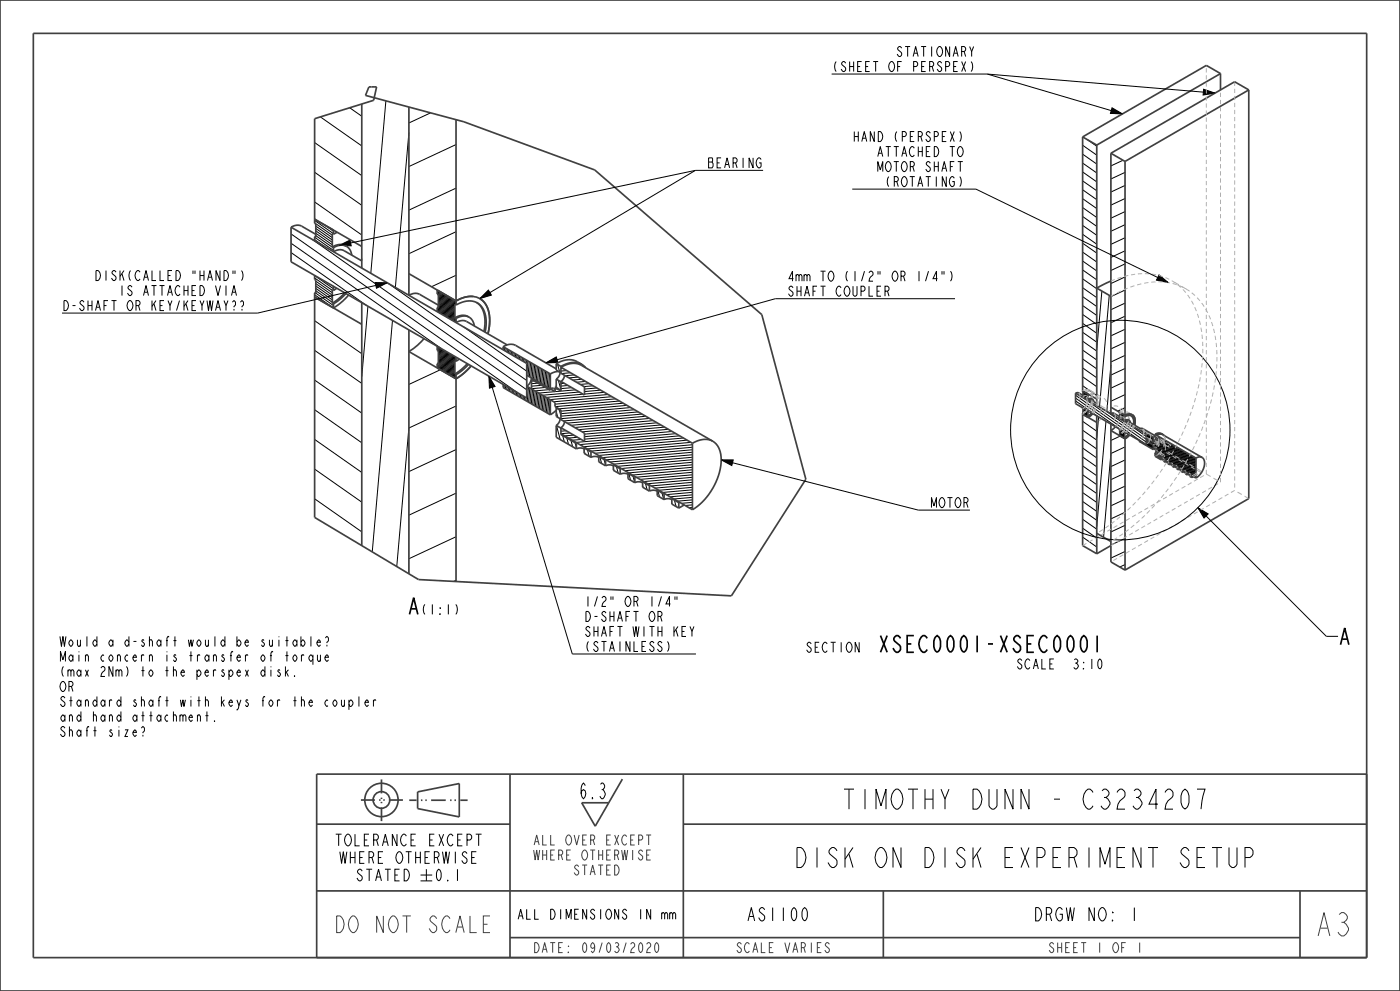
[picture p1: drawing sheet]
<svg xmlns="http://www.w3.org/2000/svg" width="420mm" height="297mm" viewBox="0 0 420 297" stroke-linecap="round" stroke-linejoin="round" font-family="sans-serif">
<defs><g id="words">
<text font-size="9.1" fill="#404040" x="394.5" y="280.5">A3</text>
<g font-size="7.8">
<text x="253.7" y="242.5">TIMOTHY DUNN - C3234207</text>
<text x="239.6" y="260">DISK ON DISK EXPERIMENT SETUP</text>
</g>
<g font-size="6.5">
<text x="122.2" y="184.1">A</text>
<text x="264.8" y="195.5">XSEC0001-XSEC0001</text>
<text x="401.4" y="193.2">A</text>
</g>
<text font-size="6.5" fill="#404040" x="100.6" y="279.5">DO NOT SCALE</text>
<text font-size="6.1" fill="#404040" x="173.6" y="239.4">6.3</text>
<g font-size="5.2">
<text x="224.1" y="276">AS1100</text>
<text x="310.3" y="276">DRGW NO: 1</text>
</g>
<g font-size="4.6">
<text x="100.8" y="253.5">TOLERANCE EXCEPT</text>
<text x="102.2" y="258.8">WHERE OTHERWISE</text>
<text x="106.8" y="264">STATED</text>
<text x="130.4" y="264">0.1</text>
</g>
<g font-size="3.9">
<text x="268.7" y="16.9">STATIONARY</text>
<text x="249.5" y="21.4">(SHEET OF PERSPEX)</text>
<text x="255.7" y="42.4">HAND (PERSPEX)</text>
<text x="262.9" y="46.9">ATTACHED TO</text>
<text x="212.1" y="50.3">BEARING</text>
<text x="262.9" y="51.4">MOTOR SHAFT</text>
<text x="265.3" y="55.9">(ROTATING)</text>
<text x="28.2" y="84.1">DISK(CALLED &quot;HAND&quot;)</text>
<text x="35.4" y="88.6">IS ATTACHED VIA</text>
<text x="236.1" y="84.3">4mm TO (1/2&quot; OR 1/4&quot;)</text>
<text x="236.1" y="88.8">SHAFT COUPLER</text>
<text x="18.6" y="93.1">D-SHAFT OR KEY/KEYWAY??</text>
<text x="279" y="152.1">MOTOR</text>
<text x="126.2" y="184.1">(1:1)</text>
<text x="175.2" y="181.7">1/2&quot; OR 1/4&quot;</text>
<text x="175.2" y="186.2">D-SHAFT OR</text>
<text x="175.2" y="190.7">SHAFT WITH KEY</text>
<text x="17.7" y="193.7">Would a d-shaft would be suitable?</text>
<text x="175.2" y="195.2">(STAINLESS)</text>
<text x="242.1" y="195.5">SECTION</text>
<text x="17.7" y="198.2">Main concern is transfer of torque</text>
<text x="17.7" y="202.7">(max 2Nm) to the perspex disk.</text>
<text x="305.2" y="200.5">SCALE</text>
<text x="321.8" y="200.5">3:10</text>
<text x="17.7" y="207.2">OR</text>
<text x="17.7" y="211.7">Standard shaft with keys for the coupler</text>
<text x="17.7" y="216.2">and hand attachment.</text>
<text x="17.7" y="220.7">Shaft size?</text>
<text x="155.6" y="275.5">ALL DIMENSIONS IN mm</text>
</g>
<g font-size="3.9" fill="#404040">
<text x="160.3" y="253.3">ALL OVER EXCEPT</text>
<text x="160.3" y="257.8">WHERE OTHERWISE</text>
<text x="172" y="262.3">STATED</text>
<text x="160.3" y="285.5">DATE: 09/03/2020</text>
<text x="221" y="285.5">SCALE VARIES</text>
<text x="314.6" y="285.5">SHEET 1 OF 1</text>
</g>
</g></defs>
<g fill="none" stroke="#000" stroke-width=".3">
<path d="M96.1 35l12.4 8.7M104.9 32.3l3.6 2.5M115.8 30.2l-4.6 51.7M122.7 39.7l-4.1 46.5M129.2 33.8l-6.5 3.1M249.5 22.2h46.7M296.2 22.2l40.5 11.9M296.2 22.2l68.3 5.7M333.6 32.3l3.1 1.8-3.6-.1zM361.1 26.7l3.4 1.2-3.6 .6zM94.4 51.6l14.1 9.9M94.4 42.7l14.1 9.9"/>
<path d="M136.8 43.3l-14.1 6.6M136.8 56.4l-14.1 6.6M208.6 51.1l-64.6 38.4M208.6 51.1l-106.8 22.4M208.6 51.1h20.3M255.7 56.7h37.1l57.7 28M324.8 59.5l4.2 3M324.8 56.9l4.2 2.9M324.8 54.2l4.2 3M324.8 51.5l4.2 3M324.8 48.9l4.2 2.9M324.8 46.2l4.2 3"/>
<path d="M324.8 43.5l4.2 3M326.2 41.9l2.8 1.9M336.9 48l-3.6 1.7M337.5 51.7l-4.2 1.9M337.5 55.6l-4.2 2M337.5 59.5l-4.2 2M87.3 75.7l22.6 15.8M87.3 72.9l45.3 31.7M87.3 70.1l68 47.6M93.7 71.8l64.3 45M94.4 71.8l2.9 2.1M94.4 71.1l5.6 4"/>
<path d="M94.4 66.8l5.3 3.7M94.4 66.1l5.6 3.9M94.4 60.5l14.1 9.9M94.7 70.6l5.3 3.7M94.7 69.9l5 3.5M94.7 69.2l5 3.5M94.7 68.5l5 3.4M94.7 67.8l5 3.4M97.2 67.3l2.8 2M101.8 73.5l3.2-1.5 .4 1.7zM136.8 69.4l-14.1 6.6M324.8 78.2l4.2 3"/>
<path d="M324.8 75.6l4.2 2.9M324.8 72.9l4.2 3M324.8 70.2l4.2 3M324.8 67.5l4.2 3M324.8 64.9l4.2 2.9M324.8 62.2l4.2 3M337.5 63.4l-4.2 2M337.5 67.3l-4.2 2M337.5 71.3l-4.2 1.9M337.5 75.2l-4.2 1.9M337.5 79.1l-4.2 2M94.4 96.1l14.1 9.9"/>
<path d="M94.4 88.3l5.6 4M94.4 83.3l5.3 3.7M94.4 82.6l5.6 3.9M94.7 87.9l5.3 3.7M94.7 87.1l5 3.5M94.7 86.4l5 3.5M94.7 85.7l5 3.5M94.7 85l5 3.5M94.7 84.3l5 3.4M99.9 85.7l.1 .1M110.4 91.8l-1.9 21.1M112.5 84.7h3.7l-3.3 1.7z"/>
<path d="M116.2 84.7l-38.9 9.1h-58.7M116.4 84.9l41.6 29.1M117.7 96l-6 69.4M131.2 92.2h.1M131.5 87.1h-.3M131.9 87.3l-.7 .1M132.3 87.6l-1.1 .1M132.7 87.8l-1.5 .1M133.1 88l-1.9 .2M133.5 88.3l-2 .1M133.9 88.5l-2.4 .2M134.3 88.7l-2.8 .3"/>
<path d="M134.7 89l-3.2 .2M135.1 89.2l-3.6 .3M135.5 89.4l-4 .4M135.9 89.7l-4.4 .4M136.3 89.9l-4.8 .4M136.5 95l-2.2 .2M136.5 94.7l-2.6 .3M136.5 94.5l-3.1 .2M136.5 94.2l-3.5 .3M136.5 93.9l-3.9 .4M136.5 93.7l-4.3 .3M136.5 93.4l-4.7 .4"/>
<path d="M136.5 93.1l-5.1 .5M136.5 92.8l-5.3 .5M136.5 92.6l-5.3 .4M136.5 92.3l-5.3 .5M136.5 92l-5.3 .5M136.5 91.8l-5 .4M136.5 91.5l-5 .4M136.5 95.3l-1.8 .1M136.7 90.1l-5.2 .5M136.8 82.5l-7.3 3.4M136.8 96.6h-.1M136.8 96.3l-.5 .1"/>
<path d="M136.8 96l-.9 .1M136.8 95.8l-1.3 .1M136.8 95.5l-1.7 .2M136.8 91.2l-5.3 .5M136.8 90.9l-5.3 .5M136.8 90.7l-5.3 .4M136.8 90.4l-5.3 .5M139.1 98l18.9 13.2M144 89.5l2.5-2.6 .9 1.5zM285.2 81.3a2.67 2.67 0 0 1 0 3M286.5 89.5h-53.9l-68.8 19.3M324.8 99.6l4.2 2.9"/>
<path d="M324.8 96.9l4.2 3M324.8 94.2l4.2 3M324.8 91.6l4.2 2.9M324.8 88.9l4.2 3M324.8 86.2l4.2 3M324.8 83.6l4.2 2.9M324.8 80.9l4.2 3M330.6 87.2l-1.6 17.6M332.8 88.5l-3 33.5M337.5 83l-4.2 2M337.5 86.9l-4.2 2M337.5 90.8l-4.2 2"/>
<path d="M337.5 94.8l-4.2 1.9M337.5 98.7l-4.2 2M347.7 82.4l2.8 2.3-3.6-.7zM94.4 113.9l14.1 9.9M94.4 105l14.1 9.9M131.2 103.8h.1M131.4 109.2h-.2M131.6 104l-.4 .1M132 104.3l-.8 .1M132.1 110.8l-9.4 4.4M132.4 104.5l-1.2 .1M132.8 104.7l-1.6 .2"/>
<path d="M133.2 105l-1.8 .1M133.6 105.2l-2.1 .2M134 105.4l-2.5 .3M134.5 105.7l-3 .2M134.9 105.9l-3.4 .3M135.3 106.1l-3.8 .4M135.7 106.4l-4.2 .3M136.1 106.6l-4.6 .4M136.5 112l-2.1 .1M136.5 111.7l-2.5 .2M136.5 111.4l-2.9 .3M136.5 111.2l-3.3 .2"/>
<path d="M136.5 110.9l-3.7 .3M136.5 110.6l-4.1 .4M136.5 110.3l-4.5 .4M136.5 110.1l-4.9 .4M136.5 109.8l-5.3 .5M136.5 109.5l-5.3 .5M136.5 109.3l-5.3 .4M136.5 109l-5.3 .5M136.5 108.7l-5 .5M136.5 108.5l-5 .4M136.5 108.2l-5 .4M136.5 106.8l-5 .5"/>
<path d="M136.7 112.2l-1.9 .2M136.8 113.3h-.4M136.8 113l-.8 .1M136.8 112.7l-1.2 .1M136.8 112.5l-1.6 .1M136.8 108.2h-.1M136.8 107.9l-5.3 .5M136.8 107.6l-5.3 .5M136.8 107.4l-5.3 .4M136.8 107.1l-5.3 .5M146.7 112.7l1.8 3.1-1.7 .5zM146.7 112.7l25 83.3h37.1"/>
<path d="M151 103.9v.6M151.3 115.4l-.1 .9M151.4 104.2l-.1 .9M151.7 115.6l-.1 .9M151.8 104.4l-.1 .9M152.1 115.9l-.1 .9M152.2 104.6v.9M152.5 116.1l-.1 .9M152.6 104.9v.9M152.9 116.3l-.1 .9M153.1 105.1l-.1 .9M153.3 116.6v.9"/>
<path d="M153.5 105.3l-.1 .9M153.7 116.8v.9M153.9 105.6l-.1 .9M154.2 117.1l-.1 .8M154.3 105.8l-.1 .9M154.6 117.3l-.1 .9M154.7 106l-.1 .9M155 117.5l-.1 .9M155.1 106.3l-.1 .9M155.4 117.8l-.1 .9M155.5 106.5l-.1 .9M155.8 118l-.1 .9"/>
<path d="M155.9 106.8l-.1 .9M156.2 118.2l-.1 .9M156.3 107l-.1 .9M156.6 118.5l-.1 .9M156.7 107.2v.9M157 118.7l-.1 .9M157.1 107.5v.9M157.4 118.9l-.1 .9M157.5 107.7v.9M157.8 119.2v.9M158 107.9l-.1 .9M158.1 115.8l-.1 1.2"/>
<path d="M158.4 108.2l-.4 3.8M158.5 116l-.3 4.3M158.8 108.4l-.4 4.3M158.9 116.3l-.3 4.2M159.2 108.6l-.4 4.3M159.4 116.5l-.4 4.3M159.6 108.9l-.4 4.3M159.8 116.7l-.4 4.3M160 109.1l-.4 4.3M160.2 117l-.4 4.2M160.3 114.2h-.9M160.4 109.4l-.4 4.2"/>
<path d="M160.6 117.2l-.4 4.3M160.8 109.6l-.4 4.3M161 117.4l-.4 4.3M161.2 109.8l-.3 4.3M161.4 114.8l-2 .2M161.4 117.7l-.4 4.3M161.6 110.1l-.3 4.2M161.8 117.9l-.4 4.3M162 110.3l-.3 4.3M162.2 118.2l-.4 4.2M162.5 110.5l-.4 4.3M162.5 115.5l-3.1 .2"/>
<path d="M162.6 118.4l-.3 4.3M162.9 110.8l-.4 4.2M163 118.6l-.3 4.3M163.3 111l-.4 4.3M163.4 118.9l-.3 4.2M163.6 116.1l-4.2 .4M163.7 111.2l-.4 4.3M163.8 108.8l3.1-1.8 .5 1.7zM164.1 111.5l-.4 4.3M164.3 119.3l-.4 4.3M164.5 111.7l-.4 4.3M164.7 119.6l-.4 4.2"/>
<path d="M164.8 116.8l-4.3 .4M164.9 112l-.4 4.2M165.1 119.8l-.4 4.3M165.1 114.7l-.2 1.8M165.4 116.7h-.3M166.9 115.5l.2 .8M167.2 116.6h-.7M167.3 109.2l.6 2.3M167.5 114l.8 2.9M168.9 110.4l-.6 .1M169.3 114.9l-1 .1M170 111.1l-1.7 .1"/>
<path d="M170.4 115.5l-2.1 .2M171.1 111.7l-2.7 .2M171.5 116.2l-3.2 .3M172.3 112.4l-2.7 .2M172.7 116.8l-11.1 1M173.4 113l-2.7 .3M173.8 117.5l-11.1 1M174.5 113.7l-2.7 .2M174.9 118.1l-11 1-.4 4.3M175.7 114.3l-2.7 .3M176.8 115l-2.7 .2M177.9 115.6l-2.7 .3"/>
<path d="M179 116.3l-3.6 .3M180.2 116.9l-4.8 .5M181.3 117.6l-5.9 .5M182.4 118.2l-17.4 1.6M183.6 118.9l-17.5 1.5M184.7 119.5l-18.2 1.6M322.7 119.3l13.6 9.5M322.7 118.5l20.4 14.3v.2M324.6 119l19.3 13.5M324.8 119l.9 .6M324.8 118.8l1.7 1.2M324.8 117.5l1.6 1.1"/>
<path d="M324.8 117.3l1.7 1.1M324.8 115.6l4.2 3M324.8 112.9l4.2 3M324.8 110.3l4.2 2.9M324.8 107.6l4.2 3M324.8 104.9l4.2 3M324.8 102.2l4.2 3M324.9 118.6l1.6 1.1M324.9 118.4l1.5 1M324.9 118.2l1.5 1M324.9 118l1.5 1M324.9 117.8l1.5 1"/>
<path d="M325.6 117.6l.9 .6M333.3 109.3l-1.2 14M337.5 102.6l-4.2 2M337.5 106.5l-4.2 2M337.5 110.4l-4.2 2M337.5 114.3l-4.2 2M337.5 118.3l-4.2 1.9M94.4 131.7l14.1 9.9M94.4 122.8l14.1 9.9M122.7 128.1l-3.7 41.7M136.8 121.7l-14.1 6.6M136.8 134.7l-14.1 6.6"/>
<path d="M166.9 123.3l.4 1.8M166.9 127.5l1.2 4.2M167.8 122.8l.5 1.9 22-1.9M168.2 128.3l.1 .3M168.7 128.4l-.4 .1M168.8 130.5l.5 2M169.9 129.1l-1.6 .1M170 131.2l.6 2M171 129.7l-2.7 .3M171.3 132l.5 1.9M172.1 130.4l-2.7 .2M172.5 132.7l.4 1.4"/>
<path d="M173.2 131.1l-2.7 .2M174.4 131.7l-2.7 .2M175.2 135l.3 1M176.2 134.8l.6 2M180 137l.5 1.9M181.2 137.7l.5 1.7M184.9 139.8l.6 2M185.8 120.2l-19.3 1.7M187 120.8l-19.3 1.7M188.1 121.5l-19.8 1.7M189.2 122.1l-20.9 1.9M191.5 123.4l-23.2 2.1"/>
<path d="M192.6 124.1l-23.6 2.1M193.7 124.8l-23.6 2M194.9 125.4l-23.6 2.1M196 126.1l-23.6 2M197.1 126.7l-23.6 2.1M198.2 127.4l-23.5 2M199.4 128l-24 2.1M200.5 128.7l-25.1 2.2M201.6 129.3l-26.2 2.3M202.8 130l-30 2.6M203.9 130.6l-30 2.6M205 131.3l-29.9 2.6"/>
<path d="M206.2 131.9l-30 2.6M207.3 132.6l-30 2.6M207.7 137l-23.6 2.1M207.7 136.3l-24.7 2.2M207.7 135.5l-25.9 2.3M207.7 134.8l-27 2.4M207.7 139.3l-20.2 1.8M207.7 138.5l-21.4 1.9M207.7 137.8l-22.5 2M207.7 134l-28.1 2.5M207.7 133.3l-29.3 2.6M216.4 137.8h3.6l-.5 1.7z"/>
<path d="M216.4 137.8l59.1 15.1h15.5M322.7 120.1l6.7 4.8M324.8 139.6l4.2 3M324.8 136.9l4.2 3M324.8 134.3l4.2 2.9M324.8 131.6l4.2 3M324.8 128.9l4.2 3M324.8 126.3l4.2 2.9M324.8 123.9l1.7 1.2M324.8 122.4l1.6 1.1M324.8 122.2l1.7 1.2M324.9 123.8l1.6 1.1"/>
<path d="M324.9 123.6l1.5 1M324.9 123.4l1.5 1M324.9 123.1l1.5 1.1M324.9 122.9l1.5 1.1M324.9 122.7l1.5 1.1M326.4 123.2h.1M329.6 125l-.6 6.3M331.4 122.9l12.5 8.7M331.8 126.2l-2.8 31.6M335.8 128.6h.1M335.8 125.1h.1M335.9 123.6h-.1"/>
<path d="M336 128.6l-.2 .1M336 123.6l-.2 .1M336.1 128.7h-.3M336.1 123.7h-.3M336.2 128.8h-.4M336.3 123.8h-.5M336.3 128.9h-.5M336.4 123.8l-.6 .1M336.4 128.9l-.5 .1M336.5 123.9l-.6 .1M336.6 129l-.7 .1M336.6 124h-.7"/>
<path d="M336.7 129.1h-.8M336.8 124.1h-.9M336.8 129.1l-.9 .1M336.9 124.1l-1 .1M336.9 129.2l-1 .1M337 124.2l-1.1 .1M337 129.3l-1.1 .1M337.1 124.3l-1.2 .1M337.2 129.3l-1.3 .2M337.2 124.3l-1.3 .1M337.3 129.4l-1.4 .1M337.4 124.4l-1.5 .1"/>
<path d="M337.4 131l-.6 .1M337.4 130.9l-.7 .1M337.4 130.9h-.8M337.4 130.8l-1 .1M337.4 130.7l-1.1 .1M337.4 130.6l-1.2 .1M337.4 130.5l-1.3 .2-2.8 1.3M337.4 130.5l-1.5 .1M337.4 130.4l-1.6 .1M337.4 130.3l-1.6 .1M337.4 130.2l-1.6 .2M337.4 130.1l-1.6 .2"/>
<path d="M337.4 130.1l-1.6 .1M337.4 130l-1.5 .1M337.4 125.9l-.7 .1M337.4 125.9h-.8M337.4 125.8l-.9 .1M337.4 125.7l-1 .1M337.4 125.6l-1.1 .1M337.4 125.5l-1.3 .1M337.4 125.4l-1.4 .2M337.4 125.4l-1.5 .1M337.4 125.3l-1.6 .1M337.4 125.2l-1.6 .1"/>
<path d="M337.4 125.1l-1.6 .2M337.4 125l-1.6 .2M337.4 125l-1.5 .1M337.4 124.9l-1.5 .1M337.4 129.5l-1.5 .1M337.4 126l-.5 .1M337.5 131.1h-.6M337.5 124.5l-1.6 .1M337.5 131.4h-.1M337.5 131.3l-.2 .1M337.5 131.3h-.3M337.5 131.2h-.5"/>
<path d="M337.5 129.9l-1.6 .1M337.5 129.8l-1.6 .1M337.5 129.7l-1.6 .2M337.5 129.6l-1.6 .2M337.5 129.6l-1.6 .1M337.5 126.4h.1M337.5 126.3h-.1M337.5 126.2l-.3 .1M337.5 126.2h-.4M337.5 126.1h-.5M337.5 124.8l-1.6 .1M337.5 124.7l-1.6 .2"/>
<path d="M337.5 124.6l-1.6 .2M337.5 124.6l-1.6 .1M337.5 133.9l-4.2 2-2.2 25.1M337.5 122.2l-2.2 1M337.5 137.9l-4.2 1.9M338.2 126.8l5.7 4M341.8 128.6v.2M341.9 132.1l-.1 .2M341.9 128.7v.3M342 132.1v.3M342 128.8v.2M342.1 132.2v.3"/>
<path d="M342.1 128.8v.3M342.2 132.3v.2M342.3 128.9l-.1 .3M342.3 132.3v.3M342.4 129v.2M342.5 132.4l-.1 .3M342.5 129v.3M342.6 132.5v.2M342.6 129.1v.3M342.7 132.5v.3M342.8 129.2l-.1 .2M342.8 132.6v.3"/>
<path d="M342.9 129.2v.3M343 132.7l-.1 .3M343 129.3v.3M343.1 129.4v.3M343.2 132.8v.3M343.2 129.5v.2M343.3 132.9v.3M343.4 129.5l-.1 .3M343.5 133l-.1 .2M343.5 129.6v.3M343.6 133l-.1 .3M343.6 129.7v.2"/>
<path d="M343.7 133.1v.3M343.7 129.7v.3M343.8 133.2v.3M343.9 129.8l-.1 .3M343.9 132.2v.3M344 129.9l-.1 1.1M344 132.2l-.1 1.3M344.1 130l-.1 1.2M344.2 132.3l-.2 1.3M344.2 130l-.1 1.3M344.3 132.4l-.1 1.3M344.3 130.1l-.1 1.3"/>
<path d="M344.4 132.5l-.1 1.2M344.5 130.2l-.1 1.3M344.5 132.5l-.1 1.3M344.5 131.7h-.2M344.6 130.2l-.1 1.3M344.7 130.3l-.1 1.3M344.8 132.7l-.1 1.2M344.8 130.4l-.1 1.3M344.9 131.9h-.6M345 130.5l-.2 1.2M345 132.8l-.1 1.3M345.1 130.5l-.1 1.3"/>
<path d="M345.1 132.9l-.1 1.3M345.2 130.6l-.1 1.3M345.2 132.1l-.9 .1M345.3 133l-.2 1.2M345.3 130.7l-.1 1.2M345.4 133l-.1 1.3M345.5 130.7l-.2 1.3M345.5 133.1l-.1 1.3M345.6 132.3l-1.3 .1M345.6 130.8l-.1 1.3M345.7 130.9l-.1 1.3M345.7 133.2l-.1 1.3"/>
<path d="M345.8 130.9l-.1 1.3M345.9 133.3l-.1 1.3M345.9 132.5l-1.3 .1-.1 1.3M345.9 131l-.1 1.3M346 131.8v.6M346.1 132.4l-.1 .1M346.5 134.4l.2 .6M346.5 132.1l.1 .2M346.6 135.7l.3 1.3M346.6 132.4h-.2M346.7 130.2l.1 .7M346.7 131.6l.3 .9"/>
<path d="M346.8 134.3l.2 .6 6.6-.6M346.9 135.9l.1 .1M347.1 136h-.1M347.1 136.6l.2 .6M347.1 130.6h-.1M347.3 131.9h-.3M347.4 136.2h-.4M347.5 130.8h-.5M347.5 136.8l.1 .6M347.6 132.1h-.6M347.8 136.4h-.8M347.8 130.9l-.8 .1"/>
<path d="M347.9 137l.1 .6M347.9 132.3l-.9 .1M348.1 136.6h-.8M348.2 131.1l-.9 .1M348.2 137.2l.1 .5M348.3 132.5l-3.3 .3-.2 1.2M348.4 136.7l-.8 .1M348.5 131.3l-.8 .1M348.6 132.7l-3.3 .3M348.8 136.9l-.8 .1M348.8 131.5l-.8 .1M348.9 132.9l-3.3 .3-.1 1.2"/>
<path d="M349 137.9l.1 .3M349.2 131.7l-.8 .1M349.3 137.9l.2 .6M349.5 131.9l-.8 .1M349.8 132.1l-.8 .1M350.2 132.3l-1.1 .1M350.5 138.5l.1 .6M350.5 132.5l-1.4 .1M350.8 138.7l.2 .6M350.9 132.7l-1.8 .2M351.2 132.9l-5.2 .5-.1 1.3M351.5 133.1l-5.2 .5"/>
<path d="M351.7 139.5v.3M351.9 133.3l-5.5 .5M351.9 139.4l.2 .6M352.2 133.5l-5.8 .5M352.6 133.7l-5.8 .5M352.9 133.9l-5.9 .5M353.2 134.1l-6.2 .5M353.9 134.5l-6.9 .6M354.2 134.7l-7 .6M354.6 134.9l-7.1 .6M354.9 135.1l-7 .6M355.3 135.3l-7.1 .6"/>
<path d="M355.6 135.4l-7.1 .7M355.9 135.6l-7 .7M356.3 135.8l-7.2 .7M356.6 136l-7.5 .7M357 136.2l-7.9 .7M357.3 136.4l-9 .8M357.6 136.6l-9 .8M358 136.8l-9 .8M358.3 137l-9 .8M358.7 137.2l-9 .8M358.8 139.9l-5.1 .4M358.8 139.7l-5.4 .4"/>
<path d="M358.8 139.4l-5.7 .5M358.8 139.2l-6.1 .6M358.8 139l-6.4 .6M358.8 138.8l-6.8 .6M358.8 138.5l-7.1 .7M358.8 138.3l-7.4 .7M358.8 138.1l-7.8 .7M358.8 137.9l-8.1 .7M358.8 137.6l-8.5 .8M358.8 137.4l-8.8 .8M94.4 149.5l14.1 9.9M94.4 140.6l14.1 9.9"/>
<path d="M136.8 147.8l-14.1 6.6M184 140.3l.2 .8M188.7 142l.5 1.9M189.9 142.7l.5 1.9M192.8 145.6l.1 .5M193.6 144.9l.5 1.9M197.4 147l.5 1.9M198.6 147.7l.5 2M201.5 150.9l.1 .2M202.3 149.9l.5 1.9M203.6 150.6v.3M207.7 151.3l-2.2 .2"/>
<path d="M207.7 149.1l-5.5 .4M207.7 146.8l-8.9 .8M207.7 144.6l-12.3 1M207.7 142.3l-15.7 1.4M207.7 141.5l-16.8 1.5M207.7 140.8l-18 1.6M207.7 140l-19.1 1.7M207.7 152.1l-1 .1M207.7 150.6l-3.3 .2M207.7 149.8l-4.4 .4M207.7 148.3l-6.7 .6M207.7 147.6l-7.8 .6"/>
<path d="M207.7 146.1l-10.1 .8M207.7 145.3l-11.2 1M207.7 143.8l-13.4 1.2M207.7 143l-14.6 1.3M324.8 158.3l4.2 3M324.8 155.6l4.2 3M324.8 153l4.2 2.9M324.8 150.3l4.2 3M324.8 147.6l4.2 3M324.8 144.9l4.2 3M324.8 142.3l4.2 2.9M337.5 141.8l-4.2 2"/>
<path d="M337.5 145.7l-4.2 2M337.5 149.6l-4.2 2M337.5 153.5l-4.2 2M337.5 157.4l-4.2 2M353.1 140l.1 .6M353.4 140.2l.2 .6M354.3 141.1v.2M354.6 140.9l.1 .6M355.7 141.5l.1 .6M356 141.8l.2 .5M356.9 142.7v.1M357.2 142.4l.1 .6"/>
<path d="M357.5 142.6l.1 .1M358.8 143.1h-.3M358.8 142.8l-.7 .1M358.8 142.6l-1 .1M358.8 142.4l-1.3 .1M358.8 142.2l-1.7 .1M358.8 141.9l-2 .2M358.8 141.7l-2.4 .2M358.8 141.5l-2.7 .2M358.8 141.2l-3 .3M358.8 141l-3.4 .3M358.8 140.8l-3.7 .3"/>
<path d="M358.8 140.6l-4.1 .3M358.8 140.3l-4.4 .4M358.8 140.1l-4.7 .4M359.4 152.2l3.1 1.8-1.3 1.3zM359.4 152.2l38.5 38.5h3.5M136.8 160.9l-14.1 6.6M136.8 173.9l-.7 .3M324.8 161l4.2 2.9M337.5 161.4l-4.2 1.9M337.5 165.3l-4.2 2M337.5 169.2l-1.6 .7M97.5 197h1l-.4-.8a1.11 1.11 0 0 0-.6 1 1.11 1.11 0 0 0 .6 1l.4-.5"/>
<path d="M97.6 191.2l.5-.5 .4 .5v.8l-.4 .7M88.3 202.5l.2 .2zM112.8 210l-.5-.3-.3 .5M126.2 262.3h3.5M126.2 264h3.5M127.9 260.5v3.5"/>
<circle cx="336.1" cy="128.9" r="32.9"/>
</g>
<g fill="none" stroke="#404040" stroke-width=".51">
<path d="M0 0h420v297h-420zM10 10h400v277h-400zM361.9 19.6l-37.1 21.4M108.5 31.2v49.1M122.7 32.1v56.4l.6-.3a2.89 2.89 0 0 1 2.5 0l5.7 3.3M136.8 35.9v55.5M366.2 22l-37.2 21.5M370.4 24.5l-37.1 21.4M374.6 26.9l-37.1 21.5M324.8 41v77.7M324.8 41l4.2 2.5M329 43.5v78"/>
<path d="M333.3 45.9v78.1l.8-.2 1.8 1.1M333.3 45.9l4.2 2.5M337.5 48.4v76.5M87.3 68.1l.7-.3a2.89 2.89 0 0 1 2.5 0l4.2 2.4M87.3 68.1l70.7 40.8v10.4l-70.7-40.8zM94.4 71l.3 .2v-4.1l-.3-.2v-31.3l17.7-5.5 .9-4.1h-2.3l-1 2.6 29.5 7.9 39.2 14.4 50.1 43.4 13.3 49.3-22.4 35-93.8-4.9-31.2-18.6v-67.3M94.4 71v1.2M94.4 65.7l14.1 8.2M94.7 70.8l-.3 .2M99.7 74l.3 .2M100 74.2v1.2a3.2 3.2 0 0 1 3.2-.3l5.3 3.1M100 70.2l-.3-.2v4"/>
<path d="M100 69v1.2M101.2 69.6l-1.2 .6M104 73.8a3.7 3.7 0 0 0-4.3 .2M104 73.8a3.5 3.5 0 0 1 1.5 2.7M104 73.8a3.9 3.9 0 0 0-4 .4M108.5 77.5l-.1 .6M94.4 82.5v1.3l.3 .2v4l-.3-.2M94.4 89l14.1 8.2M94.7 87.6l-.3 .2M99.7 90.9l.3 .2M100 87l-.3-.2v4.1M100 85.8v1.2"/>
<path d="M101 86.4l-1 .6M103.4 87.8l-1.8 1.7-1.9 1.4M103.8 88l-1.9 1.8-1.9 1.3M104.6 88.4l-2.4 2.4-2.2 1.5v-1.2M108.5 90.7v72.8M122.7 82l14.1 8.2a7.2 7.2 0 0 1 7.2-.7M122.7 98.9v73.1M131.2 86.9v1.2l.3 .3v4l-.3-.2M131.2 92.2v1.2M131.5 92l-.3 .2M136.5 95.2l.3 .2M136.8 91.4a5.8 5.8 0 0 1 7.4 .2 8.9 8.9 0 0 1 1.3 8"/>
<path d="M136.8 95.4v1.3a3.2 3.2 0 0 1 3.2-.3l12.1 7M136.8 91.4l-.3-.2v4M140.7 95.1a3.9 3.9 0 0 0-3.9 .3M140.7 95.1a3.7 3.7 0 0 0-4.2 .1M140.7 95.1a3.5 3.5 0 0 1 1.6 2.6M142 88.9a8.4 8.4 0 0 0-5.1 1.3M143 90.7a7.1 7.1 0 0 1 2.4 7.3l-.2 1.4M143.9 89.5h.1M144 89.5a7.6 7.6 0 0 1 2.9 7.4l-.5 3.1a10.3 10.3 0 0 0-1.6-9.9zM333.3 84.2l-4.3 2.1 4.3 2.5M127.2 101.5a17.6 17.6 0 0 1-4.5 3.9l14.1 8.1M131.2 103.8v1.2l.3 .2v4l-.3-.2"/>
<path d="M131.2 109v1.3M131.5 108.8l-.3 .2M136.5 112.1l.3 .2M136.8 108.3l-.3-.2v4M136.8 107v1.3M136.8 112.3v62M137.8 107.6l-1 .7M140.2 109l-1.8 1.7-1.9 1.4M140.6 109.2l-1.9 1.8-1.9 1.3M141.3 109.7a17.6 17.6 0 0 1-4.5 3.8M141.3 109.7l-2.3 2.3-2.2 1.5M151 103.9a3.8 3.8 0 0 1 3.7-.4l12.2 7"/>
<path d="M151 115.2v.9l14.1 8.2M151 103.9l14.1 8.2M151 103.9v.9M158 112.5l8.5 4.9v-1.3M159.4 113.3a3.1 3.1 0 0 1-1.4 2.4l8.5 4.9v1.3l1.8 1v2.8l7.1 4.1v2.5l-7.1-4.1M159.4 113.7v2.9M159.8 113.5l-.4 .2M165.1 116.6l.7-.2zM165.1 112.1v4.9l-5.7-3.3M165.1 119.8v4.5M165.8 116.4h.2M165.8 116.4l.7 .3"/>
<path d="M166.9 109a6.4 6.4 0 0 1 7.6 .2M166.9 113.6v2.5l1.4 .9M166.9 113.6l1.4 .8M166.9 109v1.9l1.4 .8M166.9 109l1.4 .8M166.9 116l-.4 .1M167.6 111.3l-1.4 .3-1.1 .5M168 111.6l-.3 1.1-.8 .9M168.3 114.3v2.9l-1.8-1.1M168.3 109.8v2.1l7.1 4v2.5l-7.1-4.1M169.3 112.5l-.3 1-.7 .8M174.5 109.2a6.3 6.3 0 0 0-6.2 .6"/>
<path d="M174.5 109.2l1.2 1M322.7 117.9l.8-.2 1.4 .8M322.7 117.9l21.2 12.2v3.1l-21.2-12.2zM324.8 117.1l4.2 2.5M324.8 118.7v.4M324.9 118.7h-.1M326.4 119.6l.1 .1M326.5 119.7v.4l.8-.2 1.7 1v-.2M326.5 118.5l-.1 1.1M326.5 118.1v.4M326.8 118.3l-.3 .2M327.7 119.6l.4 .8"/>
<path d="M327.7 119.6l-.6-.1-.6 .2M327.7 119.6l-.6-.2-.7 .2M166.9 122.9l-1.8 1.4M166.9 127.5v3.5l6 3.5M166.9 127.5l1.4 .8M166.9 122.3v2.5l1.4 .8M166.9 122.3l1.4 .8M167 122.2l-.1 .1M168 125.5l-.3 1.1-.8 .9M168.3 130.2l4.6 2.7M168.3 130l39.4 22.8M168.3 128.2v2"/>
<path d="M168.5 130.1l-.2 .1M169.3 126.4l-.3 1-.7 .8M172.9 134.5l1.2-.2 1.1 .2M172.9 132.9v1.6M173.1 132.8l-.2 .1M175.2 134.2v1.7l2.1 1.2M175.2 134.2l2.1 1.2M175.4 134.1l-.2 .1M177.3 137.1l1.2-.3 1.1 .3M177.3 135.4v1.7M177.5 135.3l-.2 .1M179.6 136.8v1.6l2.1 1.2"/>
<path d="M179.6 136.8l2.1 1.2M179.8 136.6l-.2 .2M181.7 139.6l1.1-.3 1.2 .3M181.7 138v1.6M181.9 137.9l-.2 .1M184 139.3v1.6l2.1 1.2M184 139.3l2.1 1.2M184.2 139.2l-.2 .1M207.7 132.8v20M213.8 132.2a6.5 6.5 0 0 1 2.5 6.5 19.3 19.3 0 0 1-8.6 14.1M213.8 132.2a6 6 0 0 0-6.1 .6M213.8 132.2l-39.4-22.7a6 6 0 0 0-6.1 .6l39.4 22.7"/>
<path d="M324.8 123.8v39.7l4.2 2.5M324.8 124.1l4.2 2.5M324.8 122.2v1.6M324.9 123.7l-.1 .1M326.4 124.7l.1 .1M326.5 123.5l-.1 1.2M326.5 123.2v.3M326.8 123.3l-.3 .2M327.5 123.8l-1.1 .9M327.6 123.8l-1.1 1M327.8 124l-1.3 1.1v-.3M329 124.6v41.4"/>
<path d="M333.3 127.1v41.3l4.2 2.5M333.3 122l4.2 2.5M334.6 127.9l-1.3 1.1 4.2 2.5M335.8 128.6v1.5M335.8 123.5v1.6M335.8 125.1v.4M335.8 130.1v.4M335.9 130.1h-.1M335.9 125l-.1 .1M337.4 131.1h.1M337.4 126l.1 .1M337.5 126.1v.3l.9-.1 3.7 2.1"/>
<path d="M337.5 129.9l-.1 1.2M337.5 124.9l-.1 1.1M337.5 129.5v.4M337.5 131.1v39.8M337.5 131.5h.1M337.5 131.5l1.4-1.2zM337.8 129.7l-.3 .2M338.5 130.1l-1.1 1M338.6 130.2l-1.1 .9M338.7 126l.5 .7M338.7 126l-.6-.2-.7 .2M338.7 126l-.5-.2-.7 .3"/>
<path d="M339.1 124.1l-1.6 .4M339.4 124.6v.1M339.4 124.7l.6 1v1.5M339.4 124.7l-.8-.2-1.1 .4M339.4 124.7l.7 1v1.6M339.6 124.3h.1M339.7 124.3l.5 .5 .3 .7-.1 1.9 .1-1.1M339.7 124.3l-1-.2-1.2 .4M339.7 124.3l.4 .4M340.1 124.7h.1M340.2 124.7l.2 .7M340.4 125.4h.1"/>
<path d="M340.5 125.4v.8M340.5 126.2v.1M341.8 128.6l1-.1 3.7 2.1M341.8 132v.3l4.2 2.4M341.8 128.6l4.2 2.5M341.8 128.6v.3M343.9 131.2l2.5 1.4v-.3M344.3 131.5l-.4 .7 2.5 1.4v.4l.6 .4v.8M344.3 131.4v.1M344.3 131.5v.9M344.4 131.5h-.1M346 131.1v1.4l-1.7-1"/>
<path d="M346 133.4v1.3M346 132.4h.1M346.1 132.4h-.1M346.1 132.4h.1M346.1 132.3h.1M346.2 132.3h.1M346.2 132.3l.1 .1M346.3 132.4h.1M346.5 132.2l-.1 .1M346.5 132.2h.1M346.5 130.1l1.3-.3 1 .4M346.5 135.7v1l1.8 1.1"/>
<path d="M346.5 135.7l.5 .2M346.5 131.5v.8l.5 .2M346.5 130.1v.6l.5 .3M346.5 130.1l12.3 7.2M346.5 134.3l-.5 .4M346.6 134.1l-.1 .8 .5 .2M346.7 130.8l-.7 .3M346.9 130.9l-.4 .6M346.9 135.1l-.4 .6M347 130.5l.9-.4 .8 .1 11.9 6.9M347 136.5l1.3 .8M347 136.4l11.8 6.9"/>
<path d="M347 135.2l2.1 1.2v.7l-2.1-1.2M347 135.9v.6M347 136.5h.1M347.3 131.2l-.3 .5v.9l-.6-.3M347.3 135.3l-.3 .6M348.3 137.8h.7M348.3 137.3v.5M348.4 137.3h-.1M348.8 130.2l.4 .3M348.8 130.2l-.7-.2-.8 .2-.3 .2v.6l2.1 1.2v.8l-2.6-1.5M349 137.7v.5l.7 .4M349 137.7l.7 .4"/>
<path d="M349.1 137.7h-.1M349.7 138.6h.7M349.7 138.1v.5M349.7 138v.1M350.4 138.5v.5l.6 .3M350.4 138.5l.6 .3M350.4 138.4v.1M351 139.3h.7M351 138.8v.5M351 138.8h.1M351.7 139.2v.5l.6 .4M351.7 139.2l.6 .4"/>
<path d="M351.7 139.2h.1M352.3 139.6v.5M352.4 139.5l-.1 .1M353 140h.1M353 140v.5l.6 .3M353 140l.6 .3M358.8 137.3v6M360.6 137.1l.7 1.1-.1 1.8-1 1.9-1.4 1.4M360.6 137.1l-.8-.2-1 .4M186.1 142.1l1.1-.3 1.2 .3M186.1 140.5v1.6M186.3 140.4l-.2 .1"/>
<path d="M188.4 141.8v1.7l2 1.2M188.4 141.8l2 1.2M188.6 141.7l-.2 .1M190.4 144.7l1.2-.3 1.2 .3M190.4 143v1.7M190.7 142.9l-.3 .1M192.8 144.4v1.6l2 1.2M192.8 144.4l2 1.2M193 144.2l-.2 .2M194.8 147.2l1.2-.3 1.2 .3M194.8 145.6v1.6M195.1 145.4l-.3 .2"/>
<path d="M197.2 146.9v1.6l2 1.2M197.2 146.9l2 1.2M197.4 146.8l-.2 .1M199.2 149.7l1.2-.3 1.1 .3M199.2 148.1v1.6M199.5 148l-.3 .1M201.5 149.4v1.7l2.1 1.2M201.5 149.4l2.1 1.2M201.7 149.3l-.2 .1M203.6 150.6v1.7M203.8 150.5l-.2 .1M205.3 151.3l-1.7 1"/>
<path d="M329 159.8l4.3 2.5M352.3 140.1h.7M353.6 140.8h.7M353.6 140.3v.5M353.7 140.3h-.1M354.3 140.7v.5l.6 .4M354.3 140.7l.6 .4M354.4 140.7h-.1M354.9 141.6h.7M354.9 141.1v.5M355 141.1h-.1M355.6 141.5v.5l.6 .4"/>
<path d="M355.6 141.5l.6 .4M355.7 141.5h-.1M356.2 142.4h.7M356.2 141.9v.5M356.3 141.8l-.1 .1M356.9 142.3v.5l.7 .3M356.9 142.3l.7 .3M357 142.2l-.1 .1M357.6 142.6v.5M357.6 142.6h.1M358 142.8l-.4 .3M374.6 149.4l-37.1 21.5"/>
<path d="M333.3 163.5l-4.3 2.5M122.8 239.8h2.2M125.3 237.3l12.5-2.5v10l-12.5-2.5zM126.3 239.8h.4M127.6 239.8h.4M129.3 239.8h4.4M135 239.8h.5M136.3 239.8h.5M138.1 239.8h2.2M153 232v55M186.7 233.5l-8.1 14.1-4.1-7M205 232v55"/>
<path d="M410 232h-315v55M95 247h58M205 247h205M95 267h315M265 267v20M390 267v20M153 281h237"/>
<circle cx="114.4" cy="239.7" r="5"/>
<circle cx="114.4" cy="239.7" r="2.5"/>
</g>
<path d="M333.6 32.3l3.1 1.8-3.6-.1zM361.1 26.7l3.4 1.2-3.6 .6zM101.8 73.5l3.2-1.5 .4 1.7zM112.5 84.7h3.7l-3.3 1.7zM144 89.5l2.5-2.6 .9 1.5zM347.7 82.4l2.8 2.3-3.6-.7zM146.7 112.7l1.8 3.1-1.7 .5zM163.8 108.8l3.1-1.8 .5 1.7zM216.4 137.8h3.6l-.5 1.7zM359.4 152.2l3.1 1.8-1.3 1.3z" fill="#000"/>
<path d="M108.3 239.8h12.7M114.4 233.6v12.5" fill="none" stroke="#404040" stroke-width=".51" stroke-dasharray="4.2 1.3 .4 .8 .4 1.3" stroke-linecap="butt"/>
<g fill="none" stroke="#b0b0b0" stroke-width=".3">
<path d="M334.4 88.2l-1.1 .6M334.4 83.8l-1.1 .4M335.3 83.5h-.1M336.3 87.2l-1.1 .6M336.4 83.1l-1.1 .4M338.3 86.4l-1.2 .5M338.5 82.6l-1.3 .3M340.3 85.6l-1.2 .5M340.5 82.2l-1.2 .2M342.4 85.1l-1.2 .3M342.6 82l-1.2 .1M342.6 82h.1"/>
<path d="M343.5 82l1.2 .1M344.5 84.7l-1.3 .2M345.6 82.2l1.2 .2M346.7 84.5l-1.3 .1M347.5 84.5h.1M347.5 84.5h1.3M347.6 82.5l1.2 .4M349.6 83.2l1.2 .5M349.7 84.6l1.2 .2M351.5 84.1l1.1 .7M351.8 85l1.2 .3M352.4 84.6l1.2 .7"/>
<path d="M353.3 85.3l1 .9M353.8 85.6h.1M353.9 85.6l1.1 .6M354.5 85.8l1.3 .8M354.9 86.8l.8 .9M355.8 86.6h.1M355.8 86.6l1 .7M356.3 88.4l.7 1M357.4 90.2l.7 1.1M357.5 87.8l1 .8M358.4 92.1l.5 1.1M359.1 89.2l.9 1"/>
<path d="M359.2 94.1l.4 1.2M359.8 96.1l.3 1.2M360.3 98.2l.2 1.3M360.5 90.8l.7 1.1M361.7 92.6l.6 1.1M362.7 94.5l.5 1.2M363.5 96.5l.3 1.2M364.1 98.5l.3 1.3M323.6 117.8h.1M323.7 117.8h.1M323.7 117.8v.1M323.7 117.9h.1"/>
<path d="M323.8 117.9v.1M323.8 118h.1M323.9 118v.2M323.9 118.2h.1M324 118.2v.1M324 118.3v.1M324 118.4v.1M324 118.5h.1M324 118.5l-.3 1.4M324.9 118.8h.1M325 119l-.2 .1M325.1 119h-.1"/>
<path d="M325.1 118.7l-.2 .1M325.1 118.9v.1M325.2 118.7h-.1M325.2 118.9h-.1M325.3 118.6l-.1 .1M325.3 118.5h.1M325.3 118.9h-.1M325.4 118.9h-.1M325.4 118.5h-.1M325.4 118.6h-.1M325.5 118.5h-.1M325.5 118.6h-.1"/>
<path d="M325.5 118.5h.1M325.5 118.6h.1M325.6 118.5h.1M325.6 118.5h-.1M325.6 118.6h-.1M325.6 118.6h.1M325.7 117.3h-.1M325.7 118.5h.1M325.7 117.2h-.2M325.7 119h.1M325.8 117.2h-.1M325.8 118.5h.1"/>
<path d="M325.8 119h.1M325.8 119v.1M325.8 119.1h.1M325.8 118.5l.1 .1M325.9 118.6h.1M325.9 119.1v.1M325.9 119.1l1.5 .9M325.9 119.2h.1M325.9 117.2l-.2 .1M325.9 116.7l-1.1 .4M326 119.2v.1M326 116.7h-.1"/>
<path d="M326 118.6h.1M326 117.2h-.1M326 117.1h.1M326 117.1l-.2 .1M326 119.3v.1M326 119.4l.1 .1M326.1 117.1l.3 .1M326.1 118.7h.1M326.1 119.5v.1M326.1 119.6v.4M326.1 120h.1M326.2 118.7v.1"/>
<path d="M326.2 118.8h.1M326.2 116.7h-.2M326.2 116.7h.1M326.2 117.2h.1M326.2 117.2h-.2M326.3 118.8v.1M326.3 117.2h.1M326.3 116.7l.2 .1M326.3 118.9h.1M326.3 118.9l.1 .1M326.4 118.4h.1M326.4 119v.1"/>
<path d="M326.4 117.2l.2 .1M326.4 117.2h.1M326.4 119.1l.1 .1M326.4 119.4h.1M326.4 119.4l-.2 1.4M326.5 117.2v.1M326.5 119.2h.1M326.5 116.8h.1M326.5 119.2v.7M326.5 118.1h.1M326.5 117.2l.2 .1M326.6 117.2v.1"/>
<path d="M326.6 116.8h.1M326.7 116.8h.1M326.7 117.3l.1 .1M326.7 117.3h.1M326.7 116.8l.2 .1M326.8 117.4h.1M326.9 116.9h.1M326.9 116.9l1.3 .8M326.9 116.9l.2 .2M327.1 117.1h.1M327.1 118.1h.1M327.2 117.1h.1"/>
<path d="M327.2 117.8h.1M327.2 117.8v.1M327.2 117.1v.1M327.2 117.9l.1 .1M327.2 117.2h.1M327.3 118.1h-.2M327.3 117.2h.1M327.3 117.2v.1M327.3 118l.2 .7M327.3 117.3h.1M327.4 117.3l.1 .2M327.4 118.1h-.1"/>
<path d="M327.4 120h.1M327.4 118.2l.2 .7M327.5 118.1h-.1M327.5 120l.1 .1M327.5 118.7h.1M327.5 118.1h.1M327.5 117.5v.1M327.5 119.2l-.1 .8M327.5 117.5l.1 .2M327.5 117.6l.1 .1M327.6 119.5l.1 .1M327.6 117.7l-.3 .1"/>
<path d="M327.6 117.7h.1M327.6 118.9v.1M327.6 119v.7M327.6 117.7l.1 .2M327.6 118.1h.1M327.6 118.1h-.1M327.7 117.7h-.1M327.7 117.9v.1M327.7 118.1h-.2M327.7 120l-.1 .2M327.7 118h.1M327.7 118.1h.1"/>
<path d="M327.7 118.1h.2M327.7 118l.1 .8M327.7 119.6l.1 .1M327.7 119.8v.2M327.7 119.8h.1M327.8 119.7h.1M327.8 119.6l-.1 .2M327.8 119.6h.1M327.8 118.1h.1M327.8 119.7v.1M327.8 117.7h-.1M327.8 119.3h.1"/>
<path d="M327.8 119.1v.2M327.8 119v.1M327.8 118.9v.1M327.8 119.8h.1M327.8 119.8l.2 .4M327.9 117.7h.3M327.9 117.7h-.1M327.9 118.1h.1M327.9 118.1l.1 .1M328 118.1l.4 .2M328 118.2h.1M328.1 118.2h.1"/>
<path d="M328.1 118.2l.3 .1zM328.2 117.7v.1M328.2 117.8h.2M328.4 117.8h.1M328.5 117.8v.1M328.5 117.9h.1M328.7 118.6h.1M328.7 118.6l.1 .1M328.8 118.7v.1M328.8 118.7h.1M328.8 118.7l.1 .1M328.8 118.8l.1 .1"/>
<path d="M328.9 118.8l.2 .7M328.9 118.9v.1M328.9 119v.1M328.9 119.1l.1 .3M329 119.5h.1M329 118.2l1.3 .7M329.1 119.5h.1M329.1 119.6h-.1M329.1 119.5v.1M329.1 119.6h.1M329.1 118.4h.1M329.1 118.4l.1 .1"/>
<path d="M329.2 119.6h.1M329.2 118.5l.1 .1M329.3 118.6l.2 .8M329.5 119.4l-.4 .1M329.5 119.4h.1M330.2 119.2l-.7 .2M330.2 119.2h.1M330.3 119.2h-.1M330.3 119.2h.1M331.2 119.4h.1M331.2 119.4l.1 .1M331.3 119.5h.1"/>
<path d="M331.4 119.5l.3 .4M331.7 119.9h.1M331.7 119.9l.1 .2M358.7 119.3l-.4 1.3M359.2 117.3l-.3 1.2M359.7 115.2l-.3 1.2M360.1 113.1l-.2 1.2M360.4 111l-.2 1.2M360.6 100.3l.1 1.3M360.7 108.8l-.2 1.3M360.8 102.4v1.3M360.8 106.7l-.1 1.3"/>
<path d="M360.8 104.6v1.3M363.5 119.7l-.4 1.3M363.9 117.6l-.2 1.3M364.3 115.5l-.2 1.3M364.5 100.6l.2 1.3M364.7 113.4l-.2 1.3M364.8 102.8l.2 1.2M364.9 111.3l-.1 1.3M365 104.9l.1 1.3M365 109.2v1.2M365.1 107v1.3M324.8 124.1h.1"/>
<path d="M324.9 124.1h-.1M325.5 123.7l-.6 .4M325.5 123.3l-.6 .4M325.5 123.2v.1M325.6 123.5l-.1 .2M325.7 121.7l-.9 .9M325.7 121.7h.1M325.8 121.6l-.1 .1M325.8 121.6h.1M325.8 123.4l-.2 .1M325.8 123.3l-.2 .2M325.8 121.8l-.2 .2"/>
<path d="M325.8 121.8h.1M325.8 121v.1M326 120.5l-.2 .5M326 120.5h.1M326 122.9l-1.1 .9M326.1 122.9h-.1M326.1 120l-.1 .5M326.1 123l-.3 .3M326.3 120.8l-.5 1M326.5 122.6l-.1 .1M326.5 122.6h.1M326.8 121.5l-.9 1.3"/>
<path d="M326.9 121.5h-.1M326.9 121.9h.1M326.9 121.9l-.4 .7M327 121.2l-.1 .3M327 121.8l-.1 .1M327 121.7v.1M327 123.1l-.2 .2M327 121.7l-.1 .2M327.1 121.6l-.1 .1M327.1 123.1h-.1M327.3 122.6l-.2 .3M327.3 122.6h.1"/>
<path d="M327.3 120.7l-.6 1.3M327.5 120.7l-.5 1M327.6 120.1h.1M327.6 120.4l-.2 .5M327.6 120.4h.1M327.6 120.3l-.1 .3M327.6 120.1v.1M327.6 120.2v.2M327.6 120.2h.1M327.7 120.2h.1M327.7 120l-.1 .3M327.7 120.2v.1"/>
<path d="M327.7 120.3h.1M327.7 121.5l-.2 .6M327.7 121.5h.1M327.7 120.3l.1 .1M327.8 120.4v.1M327.8 120.5h.1M327.8 120.5v.1M327.8 120.6v.3M327.8 121.7l-.5 .9M327.8 121l-.1 .5M327.8 120.9v.1M327.9 121.7l-.8 1.4"/>
<path d="M328 120.2h.1M328 120.2v.5M328 120.7v.1M328.1 120.4h.1M328.3 122.7l-.8 1.1M328.3 122.7h.1M328.4 122.4l-.1 .3M328.5 122.5l-.9 1.3M328.8 122.6l-1 1.4M328.9 121.4h-.1M328.9 121.3v.1M328.9 121.3h.1"/>
<path d="M328.9 121.2v.1M328.9 121.1v.1M329 121.4h.1M329 121.3v.1M329 121.3h.1M329 121.5h.1M329.1 120.1l-.1 .6M329.1 120.1h.1M329.1 120v.1M329.2 120.4l-.2 .8M329.2 120.4h.1M329.2 120.3v.1"/>
<path d="M329.2 121.6h.1M329.3 121.4l-.1 .2M329.3 121.4l-.3 .1M329.3 121.4h.1M329.4 121.4h-.1M329.5 121.4h-.1M329.5 120.3l-.2 1.1M329.5 120.3h.1M329.5 121.4h.1M329.6 121.4h-.1M329.6 121.4h.1M329.6 126.2h.1"/>
<path d="M330 121.4v.1M330 121.5h.1M330 125.8l-.4 .4M330.1 125.8h-.1M330.1 121.5l1.5 .9M330.1 121.5v.1M330.1 121.6h.1M330.2 121.6v.1M330.2 121.7h.1M330.3 121.7v.1M330.3 121.8h.1M330.3 121.8v.1"/>
<path d="M330.3 121.9h.1M330.4 122.6l-.6 1.3M330.4 122.5v.1M330.4 122.3h.1M330.4 122.3v.2M330.4 125.4l-.3 .4M331.8 120.1h.1M331.8 120.1l.1 .2M331.8 122.8l-.8 1.8M331.9 120.3h.1M331.9 120.3v.1M332.1 121.3l-.1 .8"/>
<path d="M332.7 123l1.6 .9M333.3 122h.1M334.3 123.9h.1M334.3 123.9v.1M334.3 124h.1M334.4 124v.1M334.4 121.6l-.3 .1M334.4 124.1h.1M334.4 121.6h.1M334.5 124.1l.1 .3M334.5 125.4l-.2 .6M334.5 125.4h.1"/>
<path d="M334.6 124.4v.1M334.6 124.5h.1M334.6 124.5l-.1 .9M334.8 121.6h.1M334.8 121.6h-.4M334.8 121.6l.2 .1M335 121.7h.1M335 121.7h.2M335 127.4l-.4 .5M335 127.4h.1M335.2 121.7h.1M335.2 121.7l.2 .1"/>
<path d="M335.4 121.8h.1M335.5 126.5l-.5 .9M335.8 128.9h.1M335.8 123.5h.1M335.9 128.5l-.1 .1M335.9 125.1h.1M335.9 125h.1M336 125.5h.1M336 122.5h.1M336 122.5l.1 .1M336 125h-.1M336.1 122.6h.1"/>
<path d="M336.1 122.6l.2 .7M336.1 125.2l-.1 .3M336.1 124.9l-.1 .1M336.1 128.3l-.2 .2M336.1 125h.1M336.2 124.9h-.1M336.2 128.3h-.1M336.2 125.3h.1M336.2 124.9h.1M336.2 124.6v.3M336.2 124.6h.1M336.3 122.3l1.2 .8"/>
<path d="M336.3 123.3v.4M336.3 123.7l-.5 .2M336.3 124.3l-.1 .3M336.3 124.3h.1M336.3 125.3h-.1M336.3 123.7v.1M336.3 123.8h.1M336.3 123.8l-.4 .1M336.3 123.3l-.5 .2M336.3 125.3h.1M336.3 123.6v.1M336.3 124.9h-.1"/>
<path d="M336.4 125.3h-.1M336.4 123.6h-.1M336.4 128.7l-.5 .3M336.4 125.3h.1M336.4 124.9h-.1M336.4 125h.1M336.4 129.7v.1M336.4 128.6v.1M336.5 123.7l-.2 .1M336.5 123.7h.1M336.5 125.3h.1M336.5 124.9h-.1"/>
<path d="M336.5 124.9l-.1 .1M336.5 124.9h.1M336.6 124.9h-.1M336.6 127.9l-.4 .4M336.6 124.9h.1M336.6 127.9h.1M336.6 125.3h.1M336.7 124.9h.1M336.7 124.9h-.1M336.7 125.3h.1M336.7 125.3l.1 .1M336.7 128.1l-.2 .2"/>
<path d="M336.7 128.1h.1M336.8 123.5l-.4 .1M336.8 124.9h.1M336.9 123.5h-.1M336.9 124.9v.1M336.9 128l-.5 .6M336.9 128h.1M336.9 129.2l-.5 .5M336.9 125.5l1.6 .8M336.9 125h.1M337 123.5h-.1M337 123.6l-.5 .1"/>
<path d="M337 123.1l-.7 .2M337 123.1h.1M337 125h.1M337 123.6h.1M337.1 126.9l-.5 1M337.1 123.6h-.1M337.1 126.9h.1M337.1 126.8v.1M337.1 123.1h-.1M337.1 126.7v.1M337.1 125h.1M337.1 125.1l.2 .1"/>
<path d="M337.3 125.2v.1M337.3 127.1l-.6 1M337.3 125.3h.1M337.3 125.3v.1M337.3 125.4l.1 .1M337.4 129.1l-.9 .9M337.4 125.5v.1M337.4 125.6l.1 .6M337.4 128.8l-.7 .8M337.4 128.8h.1M337.5 124.5h.1M337.6 125.8h.1"/>
<path d="M337.6 125.8l-.2 1.4M337.7 128.4l-.3 .4M337.7 123.7h.1M337.8 123.7h.1M337.8 123.7l.2 .1M337.9 127.9l-.2 .3M337.9 129.5l-.5 .4M337.9 123.8h.1M337.9 127.8v.1M337.9 129.5h.1M337.9 124.6l-.5 .2M338 123.3l.7 1"/>
<path d="M338 124.5l-.1 .1M338 123.8v.1M338 123.9h.1M338 123.9l.6 1.1M338 123.9l.1 .1M338.2 124.2h.1M338.3 124.2v.1M338.3 128.9l-.8 .6M338.3 128.9h.1M338.3 124.3h.1M338.3 129l-.4 .5M338.3 129h.1"/>
<path d="M338.4 123.5l1.2 .7M338.4 124.5l.1 1.1M338.4 128.9l-.1 .1M338.4 126.8l-.2 .7M338.4 126.8h.1M338.4 126.3h.1M338.4 126.3l-.5 1.5M338.4 124.4l-.4 .1M338.4 127.2l-.5 1.2M338.5 126.3h.1M338.5 124.4h-.1M338.5 124.4h.1"/>
<path d="M338.6 126.3l-.2 .5M338.6 126.3h.1M338.6 125.9h.1M338.6 126v.3M338.7 128.7h.1M338.7 124.3h.1M338.8 126.2l-.1 .2M338.8 127.9l-.5 1M338.8 126.1v.1M338.8 127.8v.1M338.8 127.7v.1M338.8 125.1v1"/>
<path d="M338.9 128v.1M339.1 126.7h.1M339.1 126.7v.4M339.1 124.1h.1M339.1 127.2l-.2 .8M339.1 127.1v.1M339.2 126.7v.4M339.2 127.1l-.5 1.6M339.2 127.1h.1M339.2 124.1h.1M339.3 129v.1M339.4 124.6h.1"/>
<path d="M339.4 129.7l-.5 .6M339.4 124.6v.1M339.4 129.7h.1M339.4 124.2h.1M339.5 124.2h.1M339.6 129.3l-.2 .3M339.7 129.1l-.1 .2M339.8 129.1l-.2 .2M339.8 129l-.1 .1M339.8 129h.1M339.8 128.9v.2M339.9 128.7l-.1 .2"/>
<path d="M339.9 128.7h.1M340 127.2l-.7 1.8M340.1 127.3l-.7 1.8M340.1 128.2l-.3 .8M340.2 128.2h-.1M340.4 127.4l-.2 .8M341.8 132.3h.1M341.8 128.9h.1M342 128.8l-.2 .1M342 128.8h.1M342.1 128.7l-.1 .1M342.2 128.7h-.1"/>
<path d="M342.3 128.7h-.1M342.3 128.7h.1M342.6 131.5l-.2 .2M342.6 131.5h.1M342.7 128.8l.2 .1M342.9 128.9v.1M342.9 128.5h.1M342.9 129l.1 .1M343 128.5v.1M343 129.1h.1M343 129.1l.1 .2M343 128.6h.1"/>
<path d="M343.1 128.6v.1M343.1 129.3v.1M343.1 129.4v.1M343.1 129.5v.1M343.1 129.6l-.3 1.3M343.1 128.7h.1M343.1 130.6l-.5 .9M343.1 128.7l.1 .2M343.1 130.6h.1M343.2 129.1l1.6 .9M343.2 128.9l.1 .1M343.3 129v.7"/>
<path d="M343.3 129.7h.1M343.9 131.2h.1M343.9 133.2h.1M343.9 130.1h.1M344 130.1h-.1M344 131.1h.1M344.1 131.1h-.1M344.1 131.1h.1M344.1 130l-.1 .1M344.2 130h-.1M344.2 131.1l1.4 .9M344.2 133h.1"/>
<path d="M344.2 132.9v.1M344.3 131.3h.1M344.3 131.3v.1M344.3 131.4h.1M344.4 129.9l-.2 .1M344.4 129.9h.1M344.6 131.4h-.1M344.6 131.4h.1M344.6 132h.1M344.7 131.4h.1M344.7 132h-.1M344.7 131.4v.1"/>
<path d="M344.7 131.9v.1M344.7 131.9h.1M344.7 131.5h.1M344.7 131.8v.1M344.7 131.5v.1M344.7 131.8h.1M344.7 131.6h.1M344.7 131.7v.1M344.7 131.6v.1M344.7 131.7h.1M344.8 130h.1M344.9 130v.1"/>
<path d="M344.9 132.1l-.7 .8M344.9 132v.1M344.9 130.1h.1M345 130.1l.1 .1M345 131.9l-.1 .1M345 131.8h.1M345 131.8v.1M345.1 131.8h-.1M345.1 131.7v.1M345.1 131.7l-.1 .1M345.1 130.2v.1M345.1 130.3v.1"/>
<path d="M345.1 131.5v.2M345.1 131.5h.1M345.1 130.4l.1 .1M345.2 130.5v.1M345.2 130.6h.1M345.2 130.6v.4M345.2 131l-.1 .5M345.2 131h.1M346 133.4h.1M346.1 133.3l-.1 .1M346.1 133.3h.1M346.2 133.3h-.1"/>
<path d="M346.2 133.2h.1M346.2 133.1v.1M346.3 133.1h-.1M346.3 132.4l-.2 .1M346.3 133v.1M346.4 132.5h.1M346.4 132.5v.1M346.4 132.6h.1M346.4 132.4l.2 .1M346.5 132.6h-.1M346.5 132.6h.1M346.5 132.2h.1"/>
<path d="M346.5 134.9h.1M346.6 134.3h-.1M346.6 132.6h-.1M346.6 132.3h-.1M346.6 130.7h-.1M346.6 134.9h-.1M346.6 134.3h.1M346.6 132.6h.1M346.6 130.7h.1M346.6 132.2v.1M346.6 134.8h.1M346.6 134.2h.1"/>
<path d="M346.6 132.2h.1M346.7 132.2h-.1M346.7 134.1h.1M346.7 132.2h.1M346.7 132.6h.1M346.7 132.6l.1 .1M346.7 130.8h.1M346.8 133.3h-.1M346.8 130.8h.1M346.8 132.2h-.1M346.8 133.2v.1M346.8 130.7l.3 .2"/>
<path d="M346.8 132.7h.1M346.8 134.8h.1M346.8 130.7h.1M346.8 133.2h.1M346.8 132.2h.1M346.8 133.1v.1M346.8 133.1h.1M346.8 132.7v.1M346.8 134.9h.1M346.8 130.7l.1 .1M346.8 133v.1M346.8 132.8h.1"/>
<path d="M346.8 133h.1M346.8 132.9v.1M346.8 132.9h.1M346.9 130.8h.1M346.9 135h.1M346.9 132.2h-.1M346.9 135.1h.1M346.9 130.9h.1M346.9 134.9l.3 .2M346.9 130.8l.3 .1M346.9 132.2l.4 .2M346.9 132.2h.1"/>
<path d="M347 136.5l-.3 .1M347 130.9h.1M347 136.4h.1M347 134.4h.1M347 131h.1M347 135.1v.1M347 132.2v.1M347 135.9h.1M347 131.7v.1M347 132.5h.1M347 132.6h.1M347 134.3h.1"/>
<path d="M347 131.7h.1M347 135.1h.1M347 132.3h.1M347 133.3v.1M347 132.5v.1M347 133.6h.1M347 133.2v.1M347.1 132.3h.1M347.1 132.5h-.1M347.1 135.1h-.1M347.1 130.9h-.1M347.1 132.3v.1"/>
<path d="M347.1 130.9v.1M347.1 130.9h.1M347.1 135.1h.1M347.1 132.2h.1M347.1 133.5l-.1 .1M347.1 132.5h.1M347.1 132.4h.1M347.1 133.1l-.1 .1M347.1 133.1h.1M347.1 132.4v.1M347.1 133.5h.1M347.1 132.2l.1 .1"/>
<path d="M347.2 132.5v.1M347.2 132.8l-.1 .3M347.2 132.6h.1M347.2 132.8h.1M347.2 132.6v.1M347.2 132.7v.1M347.2 132.3h.1M347.2 132.5h-.1M347.2 135.1h.1M347.2 131h.1M347.2 135.7h.1M347.2 131.5v.1"/>
<path d="M347.2 130.9h.1M347.2 132.5h.1M347.2 135.2h.1M347.2 130.9v.1M347.2 133.2l-.1 .3M347.2 131.4v.1M347.2 131l.1 .1M347.2 133.2h.1M347.3 135.6l-.1 .1M347.3 131.4h-.1M347.3 132.4h.1M347.3 131.1h.1"/>
<path d="M347.3 132.3l.2 .2M347.3 135.5v.1M347.3 131.4h.1M347.3 131.2h.1M347.3 135.3h.1M347.3 135.2h.1M347.3 131.3v.1M347.3 132.5h.1M347.3 131v.1M347.3 131.3h.1M347.3 133l-.1 .2M347.3 135.4v.1"/>
<path d="M347.3 131.2v.1M347.3 135.4h.1M347.3 132.5v.1M347.3 132.9v.1M347.3 132.6h.1M347.3 132.8v.1M347.3 132.7v.1M347.3 131.1l.1 .1M347.4 132.4h.1M347.4 131.3h.1M347.5 131.3v.1M347.5 133.8l-.1 .1"/>
<path d="M347.5 131.4v.1M347.5 132.5h.1M347.5 132.5v.1M347.5 133.8h.1M347.5 131.5h.1M347.5 132.6l-.2 .5M347.5 132.6h.1M347.5 133.7v.1M347.5 133.7h.1M347.5 131.5l.1 .2M347.6 133.6l-.1 .1M347.6 132.5h.1"/>
<path d="M347.6 133.7h-.1M347.6 132.2l-.1 .3M347.6 132.2h.1M347.6 133.5v.1M347.6 131.7v.1M347.6 131.8v.4M347.6 132.6v.1M347.6 133.5h.1M347.6 133.6v.1M347.6 132.7h.1M347.6 132.5v.1M347.6 132.6h.1"/>
<path d="M347.6 133.4v.1M347.6 133.4h.1M347.7 133.5h-.1M347.7 132.7v.1M347.7 132.6v.1M347.7 132.8h.1M347.7 133.3l-.1 .1M347.7 132.8v.1M347.7 133.2v.1M347.7 132.9h.1M347.7 132.7h.1M347.7 133.1v.1"/>
<path d="M347.7 133.1h.1M347.7 132.9v.1M347.7 133v.1M347.7 133.3v.2M347.7 133h.1M348 131.4l1.1 .7M348 135.6l1.3 .8M348.3 132.7l.2 .1M348.4 135.1l-.7 .7M348.4 135.1h.1M348.4 129.9l.4 .4M348.6 135.6l-1.6 .9"/>
<path d="M348.7 134.7l-.3 .4M348.7 131.8l.3 .2M348.8 130.3v.1M348.8 137.2h.1M348.8 130.3h.1M348.8 130.4h.1M348.9 130.3l.6 1.2M348.9 130.4v.1M348.9 130.5l.1 .1M348.9 137.3h.1M349 130.6h.1M349 137.3h.1"/>
<path d="M349 130.6l.1 .3M349.1 138.2h-.1M349.1 137.3h.1M349.1 130.9h.1M349.1 138.2h.1M349.1 132.2h.1M349.1 136.4h.1M349.1 137.3v.1M349.1 137.7h.1M349.1 137.4h.1M349.1 138.1v.1M349.1 137.6v.1"/>
<path d="M349.1 137.9h.1M349.1 138.1h.1M349.2 138.1h-.1M349.2 137.4h.1M349.2 137.6h.1M349.2 132.2h-.1M349.2 136.3h.1M349.2 137.9v.1M349.2 131.7v2.1M349.2 138h.1M349.2 137.5h.1M349.2 137.7v.3"/>
<path d="M349.2 130.5h.1M349.2 132.2h.1M349.3 136.9h.1M349.3 132.2h.1M349.3 132.7h.1M349.3 136.4h.1M349.3 136.8v.1M349.3 132.6v.1M349.3 136.8h.1M349.3 133.2l-.2 .7M349.4 133.2h-.1M349.4 132.6h-.1"/>
<path d="M349.4 136.8h-.1M349.4 132.3h.1M349.4 132.6h.1M349.4 136.7h.1M349.4 136.5h.1M349.4 133.3l1.3 .7M349.4 132.5h.1M349.4 132.4v.1M349.4 136.6v.1M349.4 132.4h.1M349.4 136.6h.1M349.5 131v.1"/>
<path d="M349.5 131.1h.1M349.5 131.1l.1 .4M349.5 132.5l-.1 .7M349.6 131.5h.1M349.6 131.5v.4l-.3-.1M349.6 133.1v1.9M349.7 138h.1M349.9 138.8l-.7 1M349.9 135.6l1.1 .7M349.9 132.6l1.2 .6M350.1 138h.1M350.2 138h.1"/>
<path d="M350.3 138h.1M350.3 138.1h.1M350.4 138.1h.1M350.4 138.9v.1M350.4 138.9h.1M350.4 138.4h.1M350.4 138.6h.1M350.5 138.6h.1M350.5 138.9h-.1M350.5 135.5l1.2 .7M350.5 138.4h-.1M350.5 138.2h.1"/>
<path d="M350.5 138.9h.1M350.5 138.7h.1M350.5 138.2v.1M350.5 138.7v.1M350.5 138.3h.1M350.5 138.5v.3M351 136.9l-.6 1.1M351.4 138.7h.1M351.4 138.7l.1 .1M351.5 138.8h.1M351.6 138.8h.1M351.7 138.8h.1"/>
<path d="M351.7 139.3h.1M351.7 139.7h.1M351.7 138.8v.1M351.7 139.2h.1M351.8 136.7l1.1 .6M351.8 139.4h.1M351.8 138.9h.1M351.8 139.2h-.1M351.8 139.1v.1M351.8 139.6h.1M351.8 139.1h.1M351.8 139.4v.1"/>
<path d="M351.8 139.5h.1M351.8 139h.1M351.8 139.2v.3M352.1 135.1l-.6 1.1M352.6 136.7l1.2 .7M352.7 139.5h.1M352.8 139.5h.1M352.9 139.5h.1M352.9 139.6h.1M353 139.6h.1M353.1 139.9h-.1M353.1 139.6v.1"/>
<path d="M353.1 139.9h.1M353.1 139.7h.1M353.1 133.2l-.6 1.1M353.1 139.7v.1M353.1 139.8h.1M353.1 140v.3M353.6 137.8l1.1 .6M354.1 131.3l-.6 1.1M354.7 137.9l1.3 .7M355 129.4l-.6 1.1M355.3 139.4l-.7 1.1M355.4 138.8l1.1 .7"/>
<path d="M355.8 127.4l-.5 1.2M356.3 137.5l-.6 1.1M356.6 125.4l-.4 1.2M356.8 139.1l1.3 .8M357.3 139.9l1.1 .6M357.3 135.7l-.6 1.1M357.4 123.4l-.5 1.2M358 121.4l-.3 1.2M358.3 133.7l-.6 1.2M359.2 131.8l-.5 1.2M360.1 129.8l-.5 1.2M360.9 127.9l-.5 1.2"/>
<path d="M361.6 125.9l-.4 1.2M362.3 123.8l-.4 1.2M362.9 121.8l-.4 1.2M330.8 158.7l-1 .7M331.5 159.7l-1.1 .6M332.6 157.5l-1 .7M333.3 158.6l-1.1 .6M334.3 156.2l-1 .8M335.2 157.5l-1.1 .6M336 154.9l-1 .8M336.9 160l-1.1 .7M337 156.4l-1.1 .7"/>
<path d="M337.6 159.4v.1M337.6 153.5l-.9 .8M338.3 152.9h.1M338.6 158.7l-1 .7M338.9 155.4l-1.1 .6M339.2 152l-.9 .9M339.8 159.7l-1 .6M340.2 157.4l-.9 .8M340.7 150.5l-.9 .9M340.7 154.3l-1.1 .6M341.7 158.7l-1.1 .6M341.9 156l-1 .8"/>
<path d="M342.2 149l-.9 .9M342.5 155.4h.1M342.6 153.2l-1.1 .7M343.4 154.5l-.9 .9M343.5 157.6l-1.1 .6M343.6 147.4l-.9 .9M344.5 152.1l-1.2 .7M344.9 145.7l-.8 1M344.9 153l-.9 .9M345.3 156.5l-1.1 .7M346.3 144l-.8 1.1M346.3 151.1l-1.1 .6"/>
<path d="M346.4 151.4l-.9 1M347.2 155.5l-1.1 .6M347.5 142.3l-.7 1.1M347.8 149.8l-.8 1M348.1 159.8l-1.1 .7M348.2 150l-1.1 .6M348.7 140.5l-.7 1.1M349 154.4l-1.1 .7M349.2 148.2l-.8 1M350 158.8l-1.1 .6M350 148.9l-1.1 .7M350.5 146.5l-.8 1"/>
<path d="M350.8 153.4l-1.1 .6M351.8 144.8l-.8 1M351.8 157.7l-1.1 .6M351.9 147.9l-1.1 .6M352.6 152.3l-1.1 .7M353 143l-.7 1.1M353 140.5h.1M353.1 140.4h-.1M353.1 140.1h.1M353.1 140.4h.1M353.1 140.2h.1M353.1 140.3h.1"/>
<path d="M353.7 140.3h.1M353.7 156.6l-1.1 .7M353.7 146.8l-1.1 .6M354 140.3h.1M354.1 140.3h.1M354.1 141.2l-.6 1.1M354.2 140.3h.1M354.3 140.3h.1M354.3 140.8h.1M354.3 141.2h.1M354.3 140.4h.1M354.4 141.2h-.1"/>
<path d="M354.4 140.7h.1M354.4 141.2h.1M354.4 140.4h.1M354.4 140.9h.1M354.4 140.6v.1M354.4 141.1h.1M354.4 140.9v.1M354.4 140.6h.1M354.4 141h.1M354.4 140.5h.1M354.4 140.7v.3M354.5 151.3l-1.1 .6"/>
<path d="M355.4 141h.1M355.4 141l.1 .1M355.5 141.1h.1M355.5 155.5l-1.1 .7M355.6 141.1h.1M355.6 145.7l-1.1 .7M355.6 142h.1M355.7 141.1v.1M355.7 141.5h.1M355.7 141.2h.1M355.7 141.4v.1M355.7 141.4h.1"/>
<path d="M355.7 141.9v.1M355.7 141.9h.1M355.7 141.7h.1M355.8 141.2v.1M355.8 141.7v.1M355.8 141.3h.1M355.8 141.5v.3M356.3 150.2l-1.1 .7M356.7 141.8h.1M356.8 141.8h.1M356.9 141.8h.1M356.9 141.8v.1"/>
<path d="M356.9 141.9h.1M357 142.7l-.1 .1M357 142.7h.1M357 142.2h.1M357 141.9h.1M357 142.4h.1M357 142.4l.1 .1M357.1 142.5h.1M357.1 142.1l-.1 .1M357.1 142h.1M357.1 142.1h.1M357.1 142v.1"/>
<path d="M357.1 142.3v.2M357.4 154.5l-1.1 .6M357.5 144.6l-1.2 .7M358.1 149.2l-1.1 .6M358.9 140.4l1.3 .7M359.1 140.9l1.1 .7v-.3M359.2 141.7l-1.6 .9M359.3 153.4l-1.2 .6M359.3 143.6l-1.1 .6M359.3 142.1l-1.3 .7M359.9 148.1l-1.1 .6M361.1 152.3l-1.1 .7"/>
<path d="M361.2 142.5l-1.1 .6M361.8 147.1l-1.1 .6M363 151.3l-1.1 .6M363.6 146l-1.1 .6M364.8 150.2l-1.1 .6M365.4 144.9l-1.1 .7M366.7 149.1l-1.1 .7M368.5 148l-1.1 .7M370.4 147l-1.1 .6M325.9 162.9l-1.1 .6M327.8 161.8l-1.2 .6M329.6 160.7l-1.1 .7"/>
<path d="M334.4 162.9l-1.1 .6M335.1 161.2l-1.1 .6M335.1 167.3l-1.1 .7M336.2 161.8l-1.1 .7M337 166.3l-1.1 .6M338 160.8l-1.1 .6M338.8 165.2l-1.1 .6M340.7 164.1l-1.1 .7M342.6 163l-1.2 .7M344.4 162l-1.1 .6M346.3 160.9l-1.2 .6"/>
</g>
<!-- layer: 02___PRT_ALL_AXES -->
<g fill="none" stroke="#b0b0b0" stroke-width=".3">
<path d="M361.9 19.6h.1M361.9 20.4v1.3M361.9 22.6v1.2M361.9 24.7v1.2M361.9 26.8v1.2M361.9 28.9v1.3M361.9 31v1.3M361.9 33.1v1.3M361.9 35.2v1.3M361.9 37.3v1.3M361.9 39.4v1.3M366.2 27.8v1.3"/>
<path d="M366.2 29.9v1.3M366.2 32.1v1.3M366.2 34.2v1.3M366.2 36.4v1.2M366.2 38.5v1.3M370.4 24.5v1.3M370.4 26.6v1.3M370.4 28.7v1.3M370.4 30.8v1.3M370.4 32.9v1.3M370.4 35.1v1.2M370.4 37.2v1.2"/>
<path d="M370.4 39.3v1.2M361.9 41.6v1.2M361.9 43.7v1.2M361.9 45.8v1.3M361.9 47.9v1.3M361.9 50v1.3M361.9 52.1v1.3M361.9 54.2v1.3M361.9 56.3v1.3M361.9 58.5v1.2M366.2 40.6v1.3M366.2 42.8v1.3"/>
<path d="M366.2 44.9v1.3M366.2 47v1.3M366.2 49.2v1.3M366.2 51.3v1.3M366.2 53.5v1.2M366.2 55.6v1.3M366.2 57.7v1.3M366.2 59.9v1.3M370.4 41.4v1.3M370.4 43.5v1.3M370.4 45.6v1.3M370.4 47.7v1.3"/>
<path d="M370.4 49.8v1.3M370.4 52v1.2M370.4 54.1v1.2M370.4 56.2v1.2M370.4 58.3v1.3M361.9 60.6v1.2M361.9 62.7v1.2M361.9 64.8v1.3M361.9 66.9v1.3M361.9 69v1.3M361.9 71.1v1.3M361.9 73.2v1.3"/>
<path d="M361.9 75.3v1.3M361.9 77.5v1.2M361.9 79.6v1.2M366.2 62v1.3M366.2 64.1v1.3M366.2 66.3v1.3M366.2 68.4v1.3M366.2 70.6v1.2M366.2 72.7v1.3M366.2 74.8v1.3M366.2 77v1.3M366.2 79.1v1.3"/>
<path d="M370.4 60.4v1.3M370.4 62.5v1.3M370.4 64.6v1.3M370.4 66.7v1.3M370.4 68.8v1.3M370.4 71v1.2M370.4 73.1v1.2M370.4 75.2v1.2M370.4 77.3v1.3M370.4 79.4v1.3M361.9 81.7v1.2M361.9 83.8v1.3"/>
<path d="M361.9 85.9v1.3M361.9 88v1.3M361.9 90.1v1.3M361.9 92.2v1.3M361.9 94.4v1.2M361.9 96.5v1.2M361.9 98.6v1.2M366.2 81.2v1.3M366.2 83.4v1.3M366.2 85.5v1.3M366.2 87.7v1.2M366.2 89.8v1.3"/>
<path d="M366.2 91.9v1.3M366.2 94.1v1.3M366.2 96.2v1.3M366.2 98.3v1.3M370.4 81.5v1.3M370.4 83.6v1.3M370.4 85.7v1.3M370.4 87.8v1.3M370.4 90v1.2M370.4 92.1v1.2M370.4 94.2v1.2M370.4 96.3v1.3"/>
<path d="M370.4 98.4v1.3M361.9 100.7v1.3M361.9 102.8v1.3M361.9 104.9v1.3M361.9 107v1.3M361.9 109.1v1.3M361.9 111.2v1.3M361.9 113.4v1.2M361.9 115.5v1.2M361.9 117.6v1.2M361.9 119.7v1.3M366.2 100.5v1.3"/>
<path d="M366.2 102.6v1.3M366.2 104.8v1.2M366.2 106.9v1.3M366.2 109v1.3M366.2 111.2v1.3M366.2 113.3v1.3M366.2 115.5v1.2M366.2 117.6v1.3M366.2 119.7v1.3M370.4 100.5v1.3M370.4 102.6v1.3M370.4 104.7v1.3"/>
<path d="M370.4 106.9v1.2M370.4 109v1.2M370.4 111.1v1.2M370.4 113.2v1.3M370.4 115.3v1.3M370.4 117.4v1.3M370.4 119.5v1.3M348 132.4h.1M348 132.3h.1M348 132.2v.1M348 132.5h.1M348 132.2h.1"/>
<path d="M348 132.1v.1M348 132.5l.1 .1M348.1 132.6h.1M348.1 132.1h-.1M348.1 132.1h.1M348.2 132.6h.1M348.3 132.6h-.1M348.3 132.6h.1M348.4 131.7l-.1 .1M348.4 131.7h.1M348.4 132.6h.1M348.4 132.6v.1"/>
<path d="M348.4 132.5v.1M348.4 132.5h.1M348.4 132.7h.1M348.5 132.4h-.1M348.5 132.7h.1M348.5 132.4l-.1 .1M348.5 132.8h.1M348.5 132.3v.1M348.5 132.4h.1M348.5 132.3h.1M348.5 132.7v.1M348.6 132.3l-.1 .1"/>
<path d="M348.6 131.7h.1M348.6 132.3h.1M348.6 131.7v.1M348.6 132.2v.1M348.6 132.8v.1M348.6 131.8h.1M348.6 132.2h.1M348.6 132.8h.1M348.7 132.1l-.1 .1M348.7 131.8h.1M348.7 132.1h.1M348.7 132v.1"/>
<path d="M348.7 132h.1M348.7 132.8h.1M348.8 132h.1M348.8 132.8h-.1M348.8 132.8h.1M348.9 132h-.1M348.9 132h.1M348.9 131.9v.1M348.9 131.9h.1M348.9 132.6h.1M349 132.6h.1M349 132.5v.1"/>
<path d="M349 132h.1M349 132.4v.1M349 132.5h.1M349 132.4h.1M349.1 132.3l-.1 .1M349.1 132.4l-.1 .1M349.1 132v.1M349.1 132.2h.1M349.1 132.3h.1M349.1 132.4h.1M349.1 132.1h.1M350.6 133.8h.1"/>
<path d="M350.6 133.7v.1M350.6 133.9h.1M350.6 133.7h.1M350.6 133.9v.1M350.6 134h.1M350.6 133.6v.1M350.6 133.5v.1M350.6 133.5h.1M350.8 134h.1M350.9 134h-.1M350.9 133.3h.1M350.9 133.2v.1"/>
<path d="M350.9 133.2h.1M351 133.2h-.1M351 133.2h.1M351.1 133.2h.1M351.1 133.2v.1M351.1 133.7h.1M351.2 133.6l-.1 .1M351.2 133.3h.1M351.2 133.6h.1M351.2 133.5v.1M351.2 133.3v.1M351.2 133.5h.1"/>
<path d="M351.2 133.4h.1M361.9 121.8v1.3M361.9 123.9v1.3M361.9 126v1.3M361.9 128.1v1.3M361.9 130.3v1.2M361.9 132.4v1.2M361.9 134.5v1.2M361.9 136.6v1.3M361.9 138.7v1.3M366.2 121.9v1.2M366.2 124v1.3"/>
<path d="M366.2 126.1v1.3M366.2 128.3v1.3M366.2 130.4v1.3M366.2 132.6v1.2M366.2 134.7v1.3M366.2 136.8v1.3M366.2 139v1.2M370.4 121.6v1.3M370.4 123.7v1.3M370.4 125.9v1.2M370.4 128v1.2M370.4 130.1v1.2"/>
<path d="M370.4 132.2v1.3M370.4 134.3v1.3M370.4 136.4v1.3M370.4 138.5v1.3M361.9 140.8v1.3l1.3 .7M364 143.3l1.3 .7M366.2 141.1v1.3M366.2 143.2v1.3M370.4 140.6v1.3M370.4 142.8v1.2M370.4 144.9v1.2M370.4 147h.1"/>
<path d="M371.2 147.5l1.3 .7M373.4 148.7l1.2 .7"/>
</g>
<path d="M361.9 19.6l4.3 2.4v4.9M370.4 24.5l4.2 2.4v122.5" fill="none" stroke="#404040" stroke-width=".51"/>
<use href="#words"/>
</svg>
